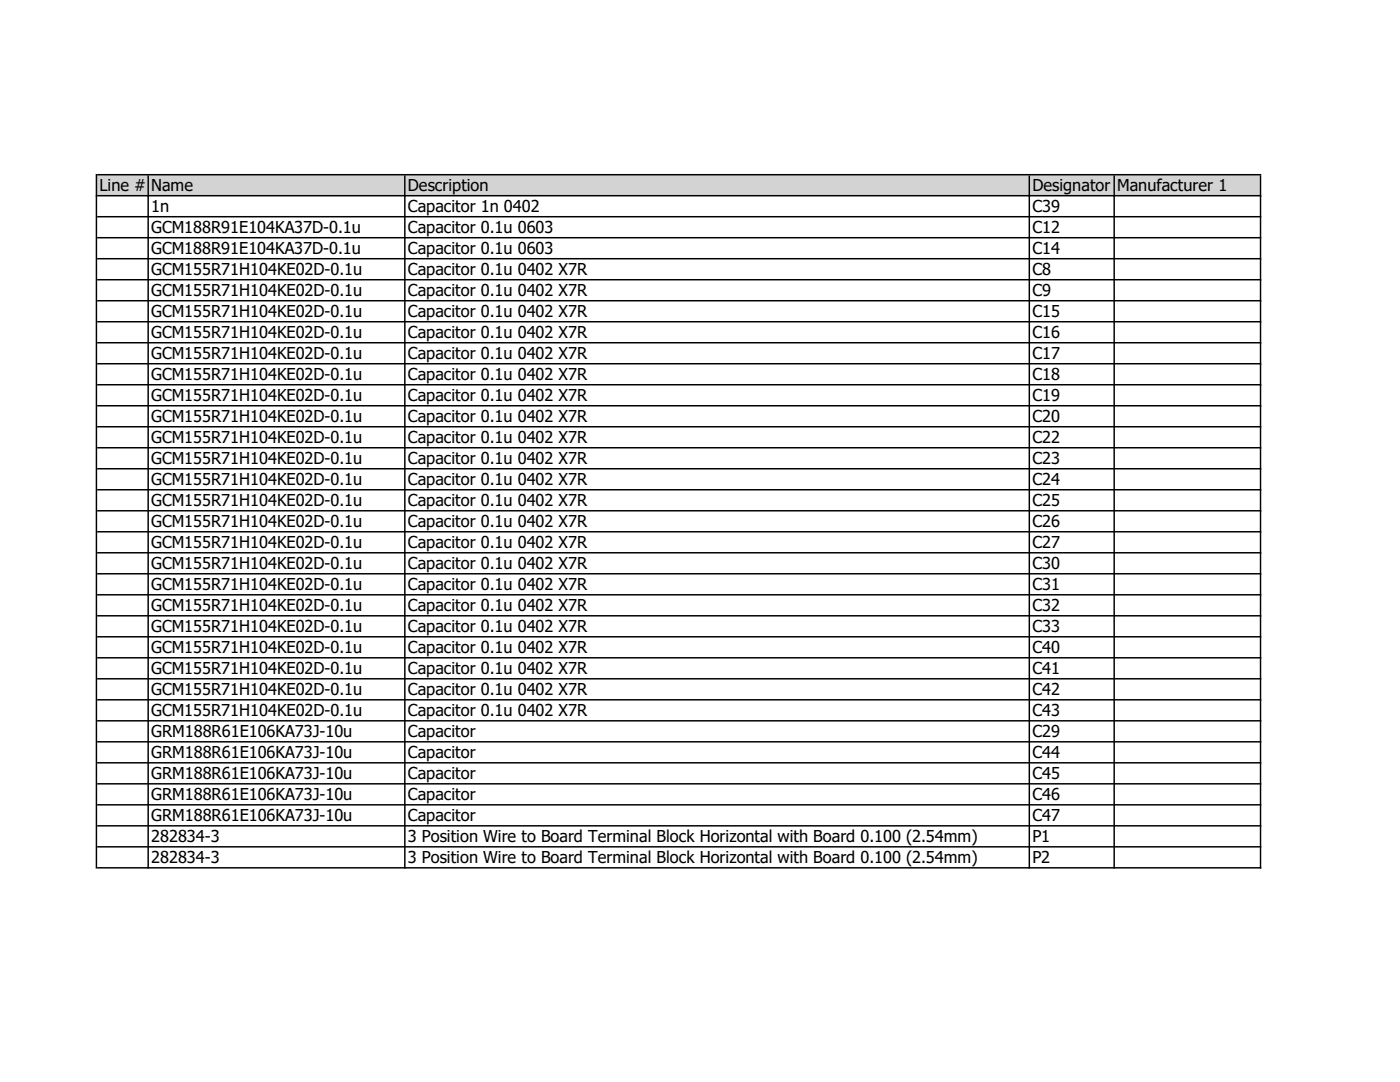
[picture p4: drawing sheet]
<svg xmlns="http://www.w3.org/2000/svg" width="279mm" height="216mm" viewBox="0 0 279 216" stroke-linecap="round" stroke-linejoin="round" font-family="sans-serif">
<defs><g id="words">
<g font-size="3.3">
<text x="19.9" y="38.1">Line #</text>
<text x="30.2" y="38.1">Name</text>
<text x="81.4" y="38.1">Description</text>
<text x="206" y="38.1">Designator</text>
<text x="223" y="38.1">Manufacturer 1</text>
<text x="30.2" y="42.3">1n</text>
<text x="30.2" y="46.5">GCM188R91E104KA37D-0.1u</text>
<text x="81.4" y="42.3">Capacitor 1n 0402</text>
<text x="81.4" y="46.5">Capacitor 0.1u 0603</text>
<text x="206" y="42.3">C39</text>
<text x="206" y="46.5">C12</text>
<text x="30.2" y="50.7">GCM188R91E104KA37D-0.1u</text>
<text x="81.4" y="50.7">Capacitor 0.1u 0603</text>
<text x="206" y="50.7">C14</text>
<text x="30.2" y="54.9">GCM155R71H104KE02D-0.1u</text>
<text x="30.2" y="59.1">GCM155R71H104KE02D-0.1u</text>
<text x="81.4" y="54.9">Capacitor 0.1u 0402 X7R</text>
<text x="81.4" y="59.1">Capacitor 0.1u 0402 X7R</text>
<text x="206" y="54.9">C8</text>
<text x="206" y="59.1">C9</text>
<text x="30.2" y="63.2">GCM155R71H104KE02D-0.1u</text>
<text x="81.4" y="63.2">Capacitor 0.1u 0402 X7R</text>
<text x="206" y="63.2">C15</text>
<text x="30.2" y="67.4">GCM155R71H104KE02D-0.1u</text>
<text x="30.2" y="71.6">GCM155R71H104KE02D-0.1u</text>
<text x="81.4" y="67.4">Capacitor 0.1u 0402 X7R</text>
<text x="81.4" y="71.6">Capacitor 0.1u 0402 X7R</text>
<text x="206" y="67.4">C16</text>
<text x="206" y="71.6">C17</text>
<text x="30.2" y="75.8">GCM155R71H104KE02D-0.1u</text>
<text x="81.4" y="75.8">Capacitor 0.1u 0402 X7R</text>
<text x="206" y="75.8">C18</text>
<text x="30.2" y="80">GCM155R71H104KE02D-0.1u</text>
<text x="81.4" y="80">Capacitor 0.1u 0402 X7R</text>
<text x="206" y="80">C19</text>
<text x="30.2" y="84.2">GCM155R71H104KE02D-0.1u</text>
<text x="30.2" y="88.4">GCM155R71H104KE02D-0.1u</text>
<text x="81.4" y="84.2">Capacitor 0.1u 0402 X7R</text>
<text x="81.4" y="88.4">Capacitor 0.1u 0402 X7R</text>
<text x="206" y="84.2">C20</text>
<text x="206" y="88.4">C22</text>
<text x="30.2" y="92.6">GCM155R71H104KE02D-0.1u</text>
<text x="81.4" y="92.6">Capacitor 0.1u 0402 X7R</text>
<text x="206" y="92.6">C23</text>
<text x="30.2" y="96.8">GCM155R71H104KE02D-0.1u</text>
<text x="30.2" y="101">GCM155R71H104KE02D-0.1u</text>
<text x="81.4" y="96.8">Capacitor 0.1u 0402 X7R</text>
<text x="81.4" y="101">Capacitor 0.1u 0402 X7R</text>
<text x="206" y="96.8">C24</text>
<text x="206" y="101">C25</text>
<text x="30.2" y="105.2">GCM155R71H104KE02D-0.1u</text>
<text x="81.4" y="105.2">Capacitor 0.1u 0402 X7R</text>
<text x="206" y="105.2">C26</text>
<text x="30.2" y="109.3">GCM155R71H104KE02D-0.1u</text>
<text x="30.2" y="113.5">GCM155R71H104KE02D-0.1u</text>
<text x="81.4" y="109.3">Capacitor 0.1u 0402 X7R</text>
<text x="81.4" y="113.5">Capacitor 0.1u 0402 X7R</text>
<text x="206" y="109.3">C27</text>
<text x="206" y="113.5">C30</text>
<text x="30.2" y="117.7">GCM155R71H104KE02D-0.1u</text>
<text x="81.4" y="117.7">Capacitor 0.1u 0402 X7R</text>
<text x="206" y="117.7">C31</text>
<text x="30.2" y="121.9">GCM155R71H104KE02D-0.1u</text>
<text x="81.4" y="121.9">Capacitor 0.1u 0402 X7R</text>
<text x="206" y="121.9">C32</text>
<text x="30.2" y="126.1">GCM155R71H104KE02D-0.1u</text>
<text x="30.2" y="130.3">GCM155R71H104KE02D-0.1u</text>
<text x="81.4" y="126.1">Capacitor 0.1u 0402 X7R</text>
<text x="81.4" y="130.3">Capacitor 0.1u 0402 X7R</text>
<text x="206" y="126.1">C33</text>
<text x="206" y="130.3">C40</text>
<text x="30.2" y="134.5">GCM155R71H104KE02D-0.1u</text>
<text x="81.4" y="134.5">Capacitor 0.1u 0402 X7R</text>
<text x="206" y="134.5">C41</text>
<text x="30.2" y="138.7">GCM155R71H104KE02D-0.1u</text>
<text x="30.2" y="142.9">GCM155R71H104KE02D-0.1u</text>
<text x="81.4" y="138.7">Capacitor 0.1u 0402 X7R</text>
<text x="81.4" y="142.9">Capacitor 0.1u 0402 X7R</text>
<text x="206" y="138.7">C42</text>
<text x="206" y="142.9">C43</text>
<text x="30.2" y="147.1">GRM188R61E106KA73J-10u</text>
<text x="81.4" y="147.1">Capacitor</text>
<text x="206" y="147.1">C29</text>
<text x="30.2" y="151.3">GRM188R61E106KA73J-10u</text>
<text x="30.2" y="155.4">GRM188R61E106KA73J-10u</text>
<text x="81.4" y="151.3">Capacitor</text>
<text x="81.4" y="155.4">Capacitor</text>
<text x="206" y="151.3">C44</text>
<text x="206" y="155.4">C45</text>
<text x="30.2" y="159.6">GRM188R61E106KA73J-10u</text>
<text x="81.4" y="159.6">Capacitor</text>
<text x="206" y="159.6">C46</text>
<text x="30.2" y="163.8">GRM188R61E106KA73J-10u</text>
<text x="81.4" y="163.8">Capacitor</text>
<text x="206" y="163.8">C47</text>
<text x="30.2" y="168">282834-3</text>
<text x="30.2" y="172.2">282834-3</text>
<text x="81.4" y="168">3 Position Wire to Board Terminal Block Horizontal with Board 0.100 (2.54mm)</text>
<text x="81.4" y="172.2">3 Position Wire to Board Terminal Block Horizontal with Board 0.100 (2.54mm)</text>
<text x="206" y="168">P1</text>
<text x="206" y="172.2">P2</text>
</g>
</g></defs>
<path d="M19.4 35h232.2v4.1h-232.2z" fill="#d3d3d3"/>
<g fill="#000">
<path d="M19.1 34.7h.3v4.5h-.3zM29.4 35h.3v4.2h-.3zM80.6 35h.3v4.2h-.3zM205.3 35h.3v4.2h-.3zM222.2 35h.3v4.2h-.3zM251.4 35h.3v4.2h-.3z" fill-rule="evenodd"/>
<path d="M19.1 39h.3v134.3h-.3zM29.4 39h.3v134.3h-.3zM80.6 39h.3v134.3h-.3zM205.3 39h.3v134.3h-.3zM222.2 39h.3v134.3h-.3zM251.4 39h.3v134.3h-.3z" fill-rule="evenodd"/>
<path d="M19.4 34.7h232.3v.3h-232.3zM19.4 38.9h232.3v.3h-232.3z" fill-rule="evenodd"/>
<path d="M19.4 43.1h232.3v.3h-232.3zM19.4 47.3h232.3v.3h-232.3zM19.4 51.5h232.3v.3h-232.3zM19.4 55.7h232.3v.3h-232.3zM19.4 59.9h232.3v.3h-232.3zM19.4 64.1h232.3v.2h-232.3zM19.4 68.2h232.3v.3h-232.3zM19.4 72.4h232.3v.3h-232.3zM19.4 76.6h232.3v.3h-232.3zM19.4 80.8h232.3v.3h-232.3zM19.4 85h232.3v.3h-232.3zM19.4 89.2h232.3v.3h-232.3zM19.4 93.4h232.3v.3h-232.3zM19.4 97.6h232.3v.3h-232.3zM19.4 101.8h232.3v.3h-232.3zM19.4 106h232.3v.3h-232.3zM19.4 110.2h232.3v.2h-232.3zM19.4 114.3h232.3v.3h-232.3zM19.4 118.5h232.3v.3h-232.3zM19.4 122.7h232.3v.3h-232.3zM19.4 126.9h232.3v.3h-232.3zM19.4 131.1h232.3v.3h-232.3zM19.4 135.3h232.3v.3h-232.3zM19.4 139.5h232.3v.3h-232.3zM19.4 143.7h232.3v.3h-232.3zM19.4 147.9h232.3v.3h-232.3zM19.4 152.1h232.3v.3h-232.3zM19.4 156.3h232.3v.2h-232.3zM19.4 160.4h232.3v.3h-232.3zM19.4 164.6h232.3v.3h-232.3zM19.4 168.8h232.3v.3h-232.3zM19.4 173h232.3v.3h-232.3z" fill-rule="evenodd"/>
</g>
<use href="#words"/>
</svg>
